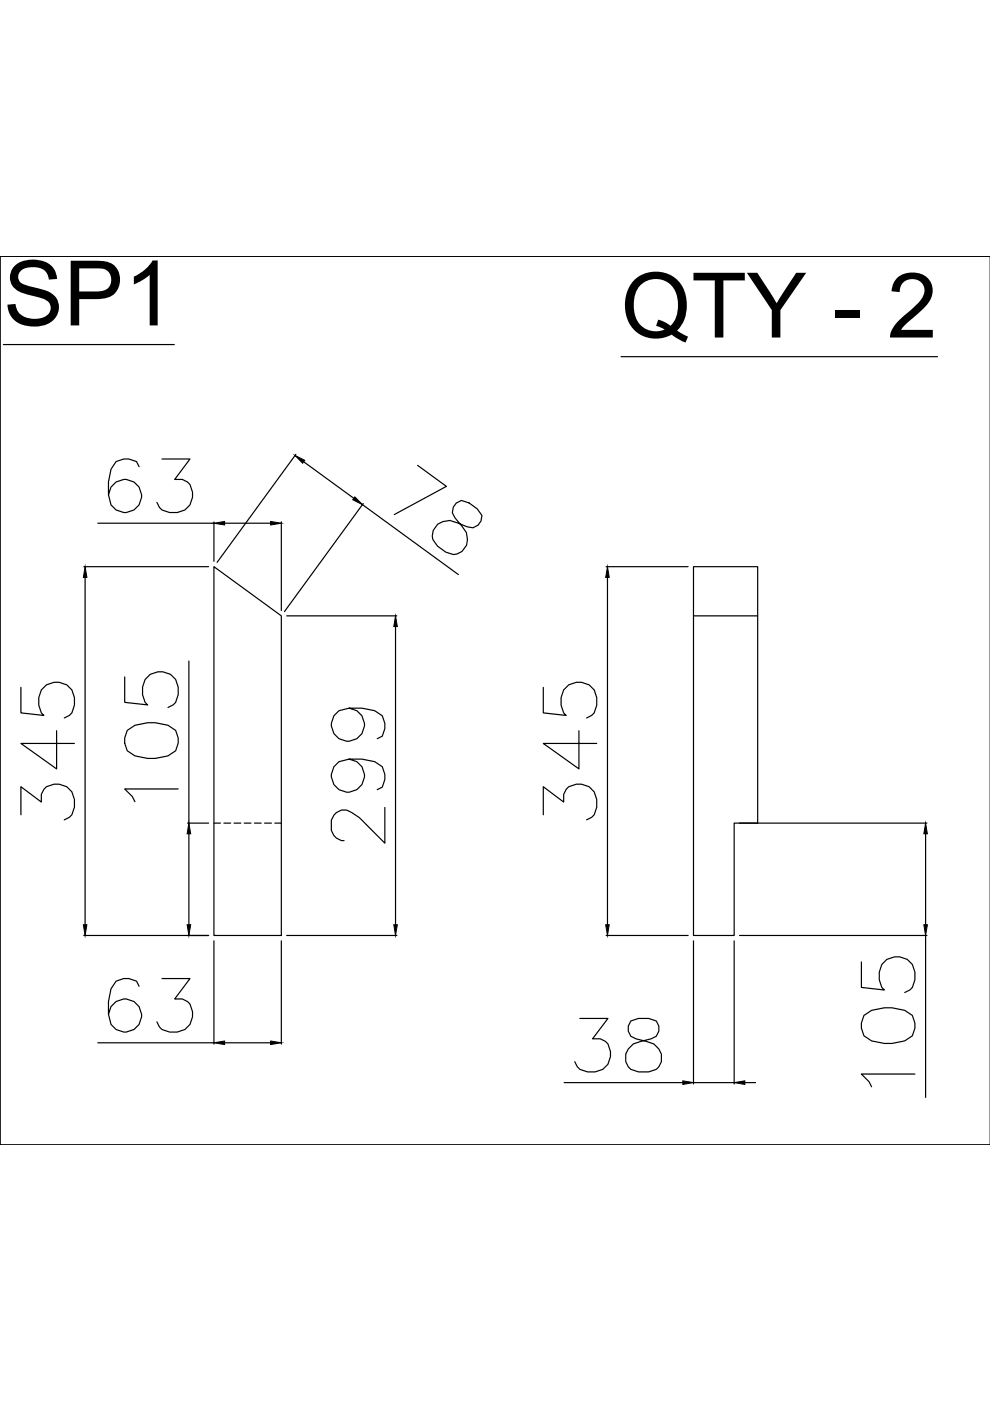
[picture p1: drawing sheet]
<svg xmlns="http://www.w3.org/2000/svg" width="210mm" height="297mm" viewBox="0 0 210 297" stroke-linecap="round" stroke-linejoin="round" font-family="sans-serif">
<defs><g id="words">
<g font-size="19.2">
<text x=".7" y="69">SP1</text>
<text x="131.7" y="71.6">QTY - 2 S</text>
</g>
</g></defs>
<!-- layer: 0 -->
<g fill="none" stroke="#000" stroke-width=".25">
<path d="M0 54.3v188.5h210h-210zM0 54.3h210M.7 73.1h36.2M131.7 75.6h67.1M29.5 99l-.6-1.1-1.6-.6h-1.1l-1.6 .6-1.1 1.6-.5 2.7v2.7l.5 2.1a3.5 3.5 0 0 0 5.7 .4 3.5 3.5 0 0 0-1.4-5.5 3.5 3.5 0 0 0-4.8 3M34.3 97.3h6l-3.3 4.3a3.1 3.1 0 0 1 3.8 3.8 3.8 3.8 0 0 1-4.8 3.3l-1.7-.6-.5-.5-.5-1.1M62.7 96.3l-16.7 22.9M64.4 97.9l10.6 7.7M88.5 98.7l6.1 4.4-11 6M20.7 110.9h24.7M45.4 110.7v8.3M47.6 110.9h9.8"/>
<path d="M59.6 110.7v18.7M76.9 107l20.3 14.8M77 106.8l-16.7 22.9M96.7 106.7l-.6 .8-.2 1.2 .6 1.1 1.4 1.7a3.4 3.4 0 0 1 1.2 3.6 3.4 3.4 0 0 1-3 2.5l-1.6-.5-1.7-1.3a2.97 2.97 0 0 1-1.1-3 2.97 2.97 0 0 1 2.2-2.2l1.5-.3 3.7 1.4a2.29 2.29 0 0 0 3.1-2.4l-1-1.4-1.8-1.3-1.6-.5zM17.8 120.1h26.4M18 122.4v73.7M45.4 120.1l14.2 10.5v67.7h-14.2zM60.8 130.6h23.3M83.9 132.8v63.3M128.5 120.1h17.4M128.8 122.4v73.7M147 120.1h13.6v54.4h-4.9v23.8h-8.7z"/>
<path d="M147 130.6h13.6M4.4 145.7v5.4l4.9 .6-.5-.6a4.7 4.7 0 0 1 1-5.9 3.9 3.9 0 0 1 4.5 .1 3.9 3.9 0 0 1 1.5 4.2l-.6 1.6-.5 .6-1.1 .5M12 154.9v8.1l-7.6-5.4h11.4M26.4 143.5v5.4l4.9 .6a4.4 4.4 0 0 1 .5-6.5 3.9 3.9 0 0 1 4.5 .1 3.9 3.9 0 0 1 1.5 4.2l-.6 1.6-.5 .6-1.1 .5M27 154.9l1.6-1.1 2.7-.6h1.6l2.7 .6 1.6 1.1 .6 1.6v1.1l-.6 1.6-1.6 1.1-2.7 .5h-1.6l-2.7-.5-1.6-1.1-.6-1.6v-1.1zM40 140.2v34.3M74 150.1a3.5 3.5 0 0 1 3 4.9 3.5 3.5 0 0 1-5.5 1.4 3.5 3.5 0 0 1 .4-5.7l2.1-.6h2.7l2.7 .6 1.7 1.1 .5 1.6v1.1l-.5 1.6-1.1 .5M115.2 145.7v5.4l4.8 .6-.5-.6a4.7 4.7 0 0 1 1.1-5.9 3.9 3.9 0 0 1 4.5 .1 3.9 3.9 0 0 1 1.4 4.2l-.5 1.6-.6 .6-1 .5M122.7 154.9v8.1l-7.5-5.4h11.3M4.4 172.7v-5.9l4.4 3.2a3.1 3.1 0 0 1 3.7-3.7 3.8 3.8 0 0 1 3.3 4.8l-.6 1.6-.5 .6-1.1 .5M37.8 167.3h-11.4l1.7 1.6 .5 1.1M39.8 174.5h4.4"/>
<path d="M40 176.8v19.3M74 160.9a3.5 3.5 0 0 1 3 4.9 3.5 3.5 0 0 1-5.5 1.4 3.5 3.5 0 0 1 .4-5.7l2.1-.6h2.7l2.7 .6 1.7 1.1 .5 1.6v1.1l-.5 1.6-1.1 .5M81.6 171.2v7.6l-5.4-5.4-1.6-1.1a2.69 2.69 0 0 0-4.3 1.6v2.2a2.81 2.81 0 0 0 2.7 2.1M115.2 172.7v-5.9l4.3 3.2a3.1 3.1 0 0 1 3.8-3.7 3.8 3.8 0 0 1 3.2 4.8l-.5 1.6-.6 .6-1 .5M156.8 174.5h39.7M196.2 176.8v19.3M17.8 198.3h26.4M45.4 199.5v21.9M59.6 199.5v21.9M60.8 198.3h23.3M128.5 198.3h17.4M147 199.5v30.3"/>
<path d="M155.7 199.5v30.3M156.8 198.3h39.7M196.2 198.3v34.4M29.5 209.1l-.6-1.1-1.6-.5h-1.1l-1.6 .5-1.1 1.6-.5 2.7v2.7l.5 2.2a3.5 3.5 0 0 0 5.7 .4 3.5 3.5 0 0 0-1.4-5.6 3.5 3.5 0 0 0-4.8 3M34.3 207.5h6l-3.3 4.3a3.1 3.1 0 0 1 3.8 3.8 3.8 3.8 0 0 1-4.8 3.2l-1.7-.5-.5-.6-.5-1M122.9 215.9h6l-3.3 4.3a3.1 3.1 0 0 1 3.8 3.8 3.8 3.8 0 0 1-4.8 3.3l-1.7-.6-.5-.5-.5-1.1M133.8 216.5a2.29 2.29 0 0 0 1 3.7l2.2 .6a3.4 3.4 0 0 1 3.1 2.2 3.4 3.4 0 0 1-1 3.7l-1.6 .6h-2.1a2.97 2.97 0 0 1-2.6-1.8 2.97 2.97 0 0 1 .4-3.1l1.1-1.1 3.8-1.1a2.29 2.29 0 0 0 1-3.7l-1.6-.6h-2.1zM182.6 203.9v5.5l4.9 .5a4.4 4.4 0 0 1 .5-6.5 3.9 3.9 0 0 1 4.5 .1 3.9 3.9 0 0 1 1.5 4.2l-.6 1.7-.5 .5-1.1 .5M183.2 215.3l1.6-1.1 2.7-.5h1.6l2.7 .5 1.6 1.1 .6 1.6v1.1l-.6 1.6-1.6 1.1-2.7 .5h-1.6l-2.7-.5-1.6-1.1-.6-1.6v-1.1zM20.7 221.1h24.7M47.6 221.1h9.8M119.6 229.5h25.2"/>
<path d="M147 229.5h8.7M157.9 229.5h2.3M194 227.7h-11.4l1.7 1.6 .5 1.1"/>
</g>
<!-- layer: HIDDEN -->
<path d="M45.4 174.5h1.3M47.5 174.5h1.4M49.6 174.5h1.5M51.8 174.5h1.4M53.9 174.5h1.5M56.1 174.5h1.4M58.3 174.5h1.3" fill="none" stroke="#000" stroke-width=".25"/>
<!-- layer: 0 -->
<g fill="#000" stroke="#000" stroke-width=".21">
<path d="M62.6 96.6l2 1-.4 .6zM45.4 110.9l2.2-.3v.7zM57.4 110.6l2.2 .3-2.2 .4zM75.2 105.4l1.7 1.6-2.1-1zM18 120.1l.4 2.3h-.7zM83.9 130.6l.3 2.2h-.7zM128.8 120.1l.4 2.3h-.8zM40 174.5l.4 2.3h-.7zM196.2 174.5l.4 2.3h-.7zM17.7 196.1h.7l-.4 2.2zM39.7 196.1h.7l-.4 2.2zM83.5 196.1h.7l-.3 2.2z"/>
<path d="M128.4 196.1h.8l-.4 2.2zM195.9 196.1h.7l-.4 2.2zM45.4 221.1l2.2-.4v.8zM57.4 220.7l2.2 .4-2.2 .4zM144.8 229.2l2.2 .3-2.2 .4zM155.7 229.5l2.2-.3v.7z"/>
</g>
<use href="#words"/>
</svg>
